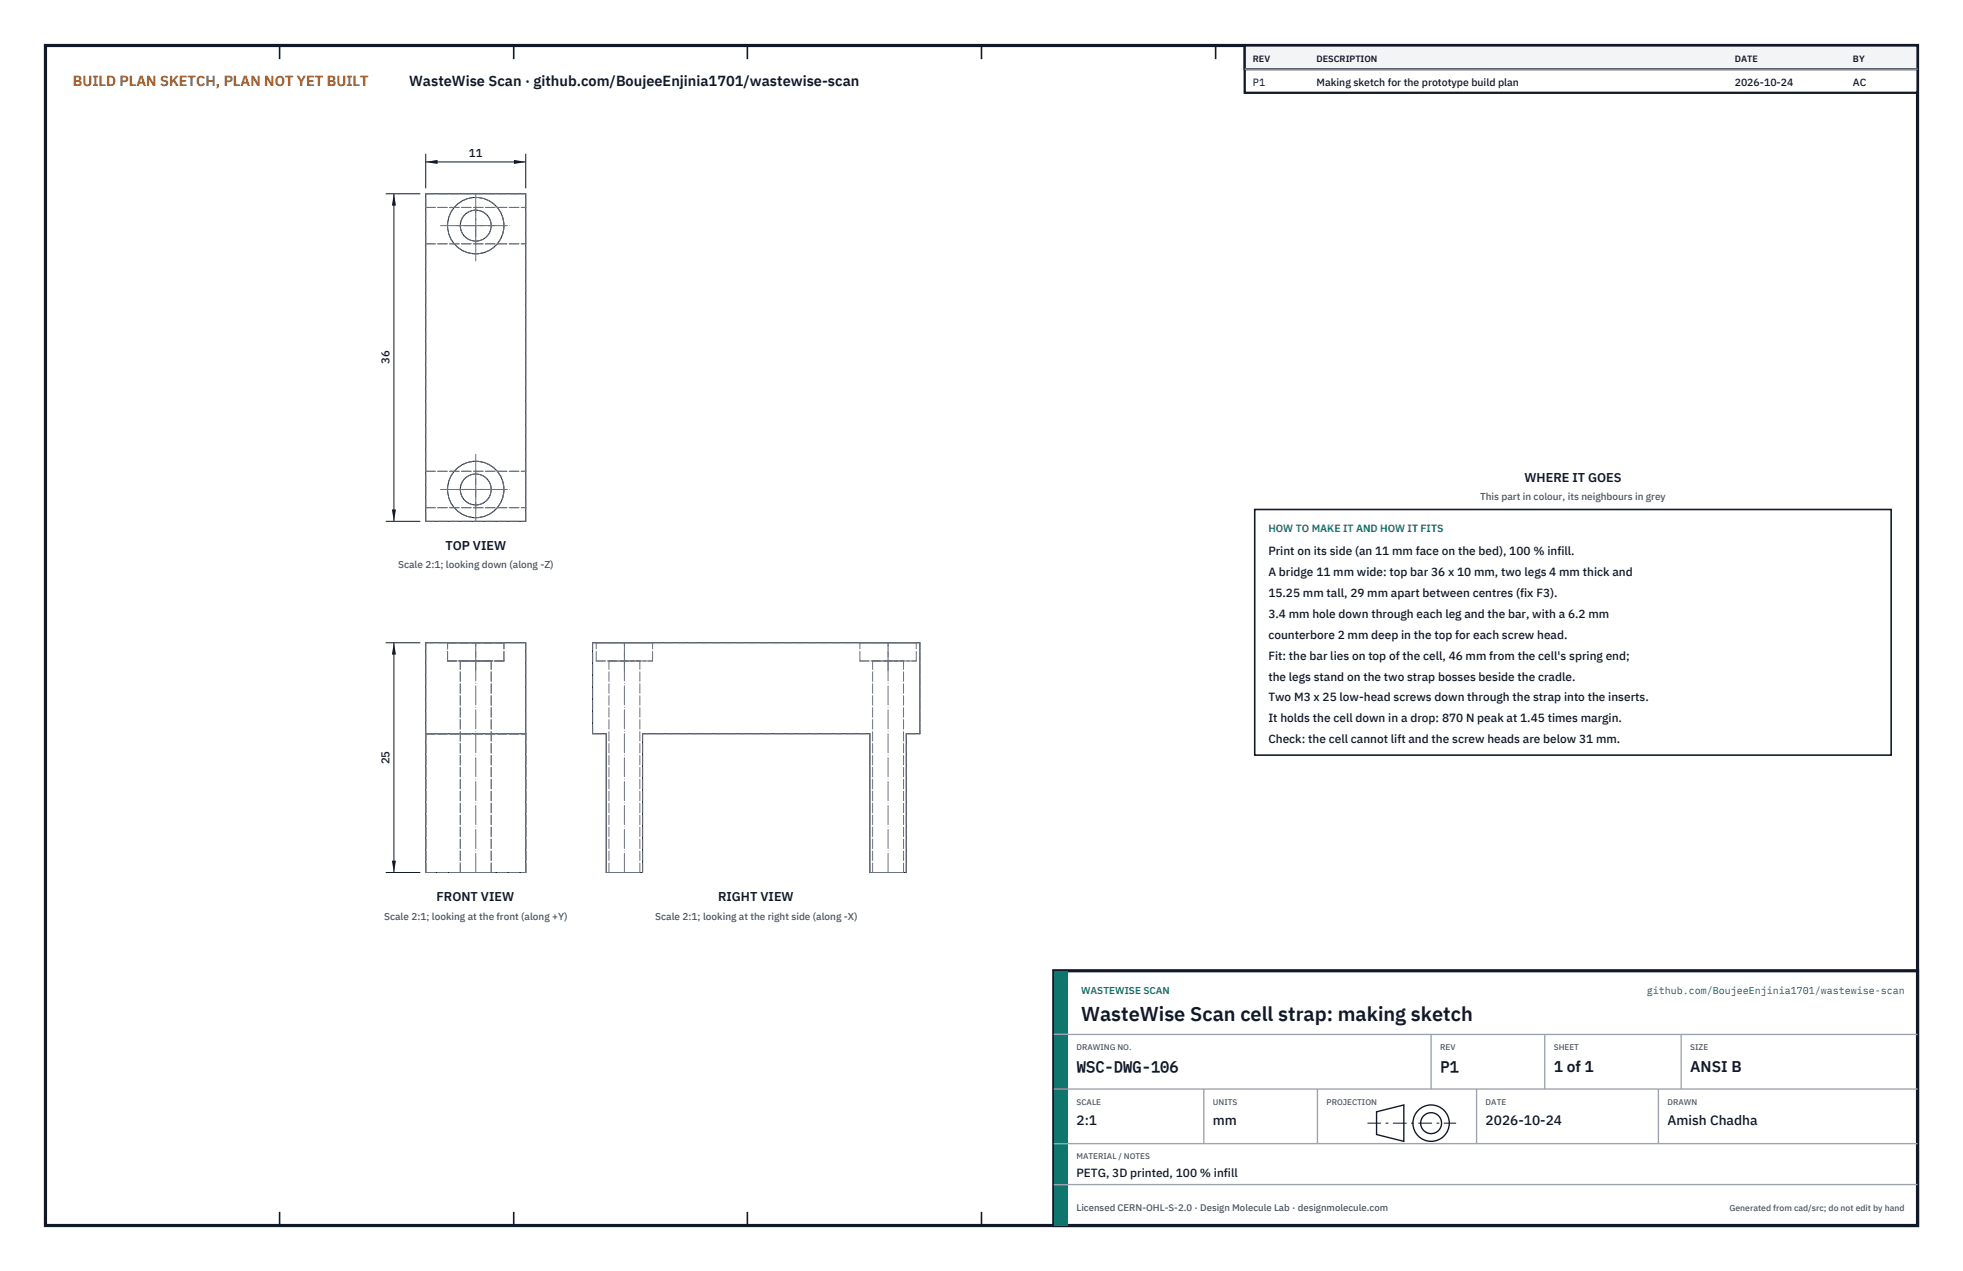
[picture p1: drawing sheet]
<svg xmlns="http://www.w3.org/2000/svg" width="432mm" height="279mm" viewBox="0 0 432 279" stroke-linecap="round" stroke-linejoin="round" font-family="sans-serif">
<defs><g id="words">
<text font-size="4.4" fill="#111827" x="237.8" y="224.4">WasteWise Scan cell strap: making sketch</text>
<g font-size="3.4" fill="#111827">
<text x="236.8" y="235.6">WSC-DWG-106</text>
<text x="316.8" y="235.6">P1</text>
<text x="341.8" y="235.6">1 of 1</text>
<text x="371.8" y="235.6">ANSI B</text>
</g>
<text font-size="3.2" fill="#b45309" x="16" y="19">BUILD PLAN SKETCH, PLAN NOT YET BUILT</text>
<text font-size="3.2" fill="#111827" x="90" y="19">WasteWise Scan · github.com/BoujeeEnjinia1701/wastewise-scan</text>
<g font-size="3" fill="#111827">
<text x="236.8" y="247.2">2:1</text>
<text x="266.8" y="247.2">mm</text>
<text x="326.8" y="247.2">2026-10-24</text>
<text x="366.8" y="247.2">Amish Chadha</text>
</g>
<g font-size="2.8" fill="#111827">
<text x="335.3" y="106">WHERE IT GOES</text>
<text x="98" y="121">TOP VIEW</text>
<text x="96" y="198.1">FRONT VIEW</text>
<text x="158" y="198.1">RIGHT VIEW</text>
</g>
<g font-size="2.6" fill="#111827">
<text x="279" y="122">Print on its side (an 11 mm face on the bed), 100 % infill.</text>
<text x="279" y="126.6">A bridge 11 mm wide: top bar 36 x 10 mm, two legs 4 mm thick and</text>
<text x="279" y="131.2">15.25 mm tall, 29 mm apart between centres (fix F3).</text>
<text x="279" y="135.8">3.4 mm hole down through each leg and the bar, with a 6.2 mm</text>
<text x="279" y="140.4">counterbore 2 mm deep in the top for each screw head.</text>
<text x="279" y="145">Fit: the bar lies on top of the cell, 46 mm from the cell's spring end;</text>
<text x="279" y="149.6">the legs stand on the two strap bosses beside the cradle.</text>
<text x="279" y="154.2">Two M3 x 25 low-head screws down through the strap into the inserts.</text>
<text x="279" y="158.8">It holds the cell down in a drop: 870 N peak at 1.45 times margin.</text>
<text x="279" y="163.4">Check: the cell cannot lift and the screw heads are below 31 mm.</text>
<text x="236.8" y="258.8">PETG, 3D printed, 100 % infill</text>
</g>
<g font-size="2.5" fill="#111827">
<text x="103.1" y="34.6">11</text>
<text x="85.7" y="80.1" transform="rotate(-90 85.7 80.1)">36</text>
<text x="85.7" y="168.1" transform="rotate(-90 85.7 168.1)">25</text>
</g>
<g font-size="2.3" fill="#111827">
<text x="275.6" y="18.8">P1</text>
<text x="289.6" y="18.8">Making sketch for the prototype build plan</text>
<text x="381.6" y="18.8">2026-10-24</text>
<text x="407.6" y="18.8">AC</text>
</g>
<text font-size="2.3" fill="#0f766e" x="279" y="117">HOW TO MAKE IT AND HOW IT FITS</text>
<g font-size="2.2" fill="#4b5563">
<text x="325.6" y="110">This part in colour, its neighbours in grey</text>
<text x="87.6" y="124.9">Scale 2:1; looking down (along -Z)</text>
<text x="84.5" y="202.1">Scale 2:1; looking at the front (along +Y)</text>
<text x="144.1" y="202.1">Scale 2:1; looking at the right side (along -X)</text>
</g>
<g font-size="2.2" fill="#0f766e">
<text x="237.8" y="218.4">WASTEWISE SCAN</text>
<text x="362.2" y="218.4">github.com/BoujeeEnjinia1701/wastewise-scan</text>
</g>
<text font-size="2.1" fill="#4b5563" x="236.8" y="266.2">Licensed CERN-OHL-S-2.0 · Design Molecule Lab · designmolecule.com</text>
<g font-size="2" fill="#111827">
<text x="275.6" y="13.6">REV</text>
<text x="289.6" y="13.6">DESCRIPTION</text>
<text x="381.6" y="13.6">DATE</text>
<text x="407.6" y="13.6">BY</text>
</g>
<text font-size="1.9" fill="#4b5563" x="380.4" y="266.2">Generated from cad/src; do not edit by hand</text>
<g font-size="1.8" fill="#4b5563">
<text x="236.8" y="230.8">DRAWING NO.</text>
<text x="316.8" y="230.8">REV</text>
<text x="341.8" y="230.8">SHEET</text>
<text x="371.8" y="230.8">SIZE</text>
<text x="236.8" y="242.8">SCALE</text>
<text x="266.8" y="242.8">UNITS</text>
<text x="291.8" y="242.8">PROJECTION</text>
<text x="326.8" y="242.8">DATE</text>
<text x="366.8" y="242.8">DRAWN</text>
<text x="236.8" y="254.8">MATERIAL / NOTES</text>
</g>
</g></defs>
<path d="M10 10h411.8v259.4h-411.8z" fill="none" stroke="#111827" stroke-width=".7" stroke-linecap="butt"/>
<g fill="none" stroke="#111827" stroke-width=".35">
<path d="M61.5 10v3M113 10v3M164.4 10v3M215.9 10v3M267.4 10v3M318.9 10v3M370.3 10v3M61.5 266.4v3M113 266.4v3M164.4 266.4v3M215.9 266.4v3M267.4 266.4v3"/>
<path d="M318.9 266.4v3M370.3 266.4v3"/>
</g>
<g fill="none" stroke="#111727" stroke-width=".22">
<path d="M93.7 42.6h22v72h-22zM93.7 141.3h22v50.5h-22zM130.3 141.3h72v20h-3v30.5h-7.9v-30.5h-50.1v30.5h-8v-30.5h-3zM93.7 161.3h22"/>
<circle cx="104.6" cy="49.6" r="6.2"/>
<circle cx="104.6" cy="49.6" r="3.4"/>
<circle cx="104.6" cy="107.6" r="6.2"/>
<circle cx="104.6" cy="107.6" r="3.4"/>
</g>
<g fill="none" stroke="#6a7180" stroke-width=".22" stroke-dasharray="2.1 .5">
<path d="M93.7 53.6v-8M93.7 45.6v-3M93.7 53.6h22M93.7 45.6h22M93.7 42.6h22M115.7 53.6v-8M115.7 45.6v-3M93.7 114.6v-3M93.7 111.6v-8M93.7 103.6v-50M93.7 114.6h22M93.7 111.6h22"/>
<path d="M93.7 103.6h22M115.7 114.6v-3M115.7 111.6v-8M115.7 103.6v-50M93.7 141.3h22M98.4 141.3h12.4M98.4 145.3h12.4M98.4 145.3v-4M101.3 145.3h6.8M108.1 145.3h-6.8M110.8 141.3h-12.4M110.8 145.3v-4"/>
<path d="M110.8 145.3h-12.4M130.3 141.3h72M131.2 141.3h6.2M131.2 145.3h6.2M131.2 145.3v-4M133.9 145.3h3.5M137.4 141.3h6.2M137.4 145.3h3.4M137.4 145.3h6.2M140.8 145.3h-6.9M143.6 141.3h-12.4M143.6 145.3h-12.4"/>
<path d="M143.6 145.3v-4M189.1 141.3h6.2M189.1 145.3h6.2M189.1 145.3v-4M191.9 145.3h3.4M195.3 141.3h6.3M195.3 145.3h3.5M195.3 145.3h6.3M198.8 145.3h-6.9M201.6 141.3h-12.5M201.6 145.3h-12.5M201.6 145.3v-4"/>
<path d="M93.7 161.3v-20M93.7 161.3h22M115.7 161.3v-20M130.3 161.3v-20M130.3 161.3h3M141.3 161.3h50.1M199.3 161.3h3M202.3 161.3v-20M93.7 191.8v-30.5M93.7 191.8h22M101.3 191.8h6.8M101.3 191.8v-46.5"/>
<path d="M108.1 191.8h-6.8M108.1 191.8v-46.5M115.7 191.8v-30.5M133.3 191.8v-30.5M133.3 191.8h8M133.9 191.8h3.5M133.9 191.8v-46.5M137.4 191.8h3.4M140.8 191.8h-6.9M140.8 191.8v-46.5M141.3 191.8v-30.5M191.4 191.8v-30.5"/>
<path d="M191.4 191.8h7.9M191.9 191.8h3.4M191.9 191.8v-46.5M195.3 191.8h3.5M198.8 191.8h-6.9M198.8 191.8v-46.5M199.3 191.8v-30.5"/>
<circle cx="104.6" cy="49.6" r="6.2"/>
<circle cx="104.6" cy="49.6" r="3.4"/>
<circle cx="104.6" cy="107.6" r="6.2"/>
<circle cx="104.6" cy="107.6" r="3.4"/>
</g>
<g fill="none" stroke="#6a7180" stroke-width=".22" stroke-dasharray="4.2 .5 0 .5">
<path d="M96.9 49.6h15.5M100.4 49.6h8.5M104.6 57.4v-14.8M104.6 53.8v-8.4M96.9 107.6h15.5M100.4 107.6h8.5M104.6 114.6v-14.8M104.6 111.8v-8.4M104.6 147.4v-6.1M137.4 147.4v-6.1M195.3 147.4v-6.1M104.6 191.8v-50.3"/>
<path d="M137.4 191.8v-50.3M195.3 191.8v-50.3"/>
</g>
<path d="M93.7 33.8v7.6M93.7 35.6h22M115.7 33.8v7.6" fill="none" stroke="#111827" stroke-width=".22"/>
<path d="M93.7 35.6l2.6-.5v.9zM113.1 35.1v.9l2.6-.4z" fill="#111827"/>
<path d="M84.9 42.6h7.5M86.6 42.6v72M84.9 114.6h7.5" fill="none" stroke="#111827" stroke-width=".22"/>
<path d="M86.6 42.6l-.4 2.6h.9zM86.2 112h.9l-.5 2.6z" fill="#111827"/>
<path d="M84.9 141.3h7.5M86.6 141.3v50.5M84.9 191.8h7.5" fill="none" stroke="#111827" stroke-width=".22"/>
<path d="M86.6 141.3l-.4 2.6h.9zM86.2 189.2h.9l-.5 2.6z" fill="#111827"/>
<path d="M276 112h140v54h-140z" fill="#fff" stroke="#111827" stroke-width=".35"/>
<path d="M273.8 10h148v10.4h-148z" fill="#fff" stroke="#111827" stroke-width=".5"/>
<path d="M273.8 10h148v5.2h-148z" fill="#f3f4f6" stroke="#111827" stroke-width=".5"/>
<path d="M273.8 15.2h148" fill="none" stroke="#9ca3af" stroke-width=".3"/>
<path d="M231.8 213.4h190v56h-190z" fill="#fff" stroke="#111827" stroke-width=".7" stroke-linecap="butt"/>
<path d="M231.8 213.4h3v56h-3z" fill="#0f766e"/>
<path d="M231.8 227.4h190M231.8 239.4h190M264.8 239.4v12M289.8 239.4v12M314.8 227.4v12M324.8 239.4v12M339.8 227.4v12M364.8 239.4v12M369.8 227.4v12M231.8 251.4h190M231.8 260.4h190" fill="none" stroke="#9ca3af" stroke-width=".3"/>
<g fill="none" stroke="#111827" stroke-width=".3">
<path d="M302.8 244.4l6-1.5v8l-6-1.5z"/>
<circle cx="314.8" cy="246.9" r="4"/>
<circle cx="314.8" cy="246.9" r="2.3"/>
</g>
<path d="M300.8 246.9h19.5" fill="none" stroke="#111827" stroke-width=".22" stroke-dasharray="3 1 .6 1" stroke-linecap="butt"/>
<use href="#words"/>
</svg>
